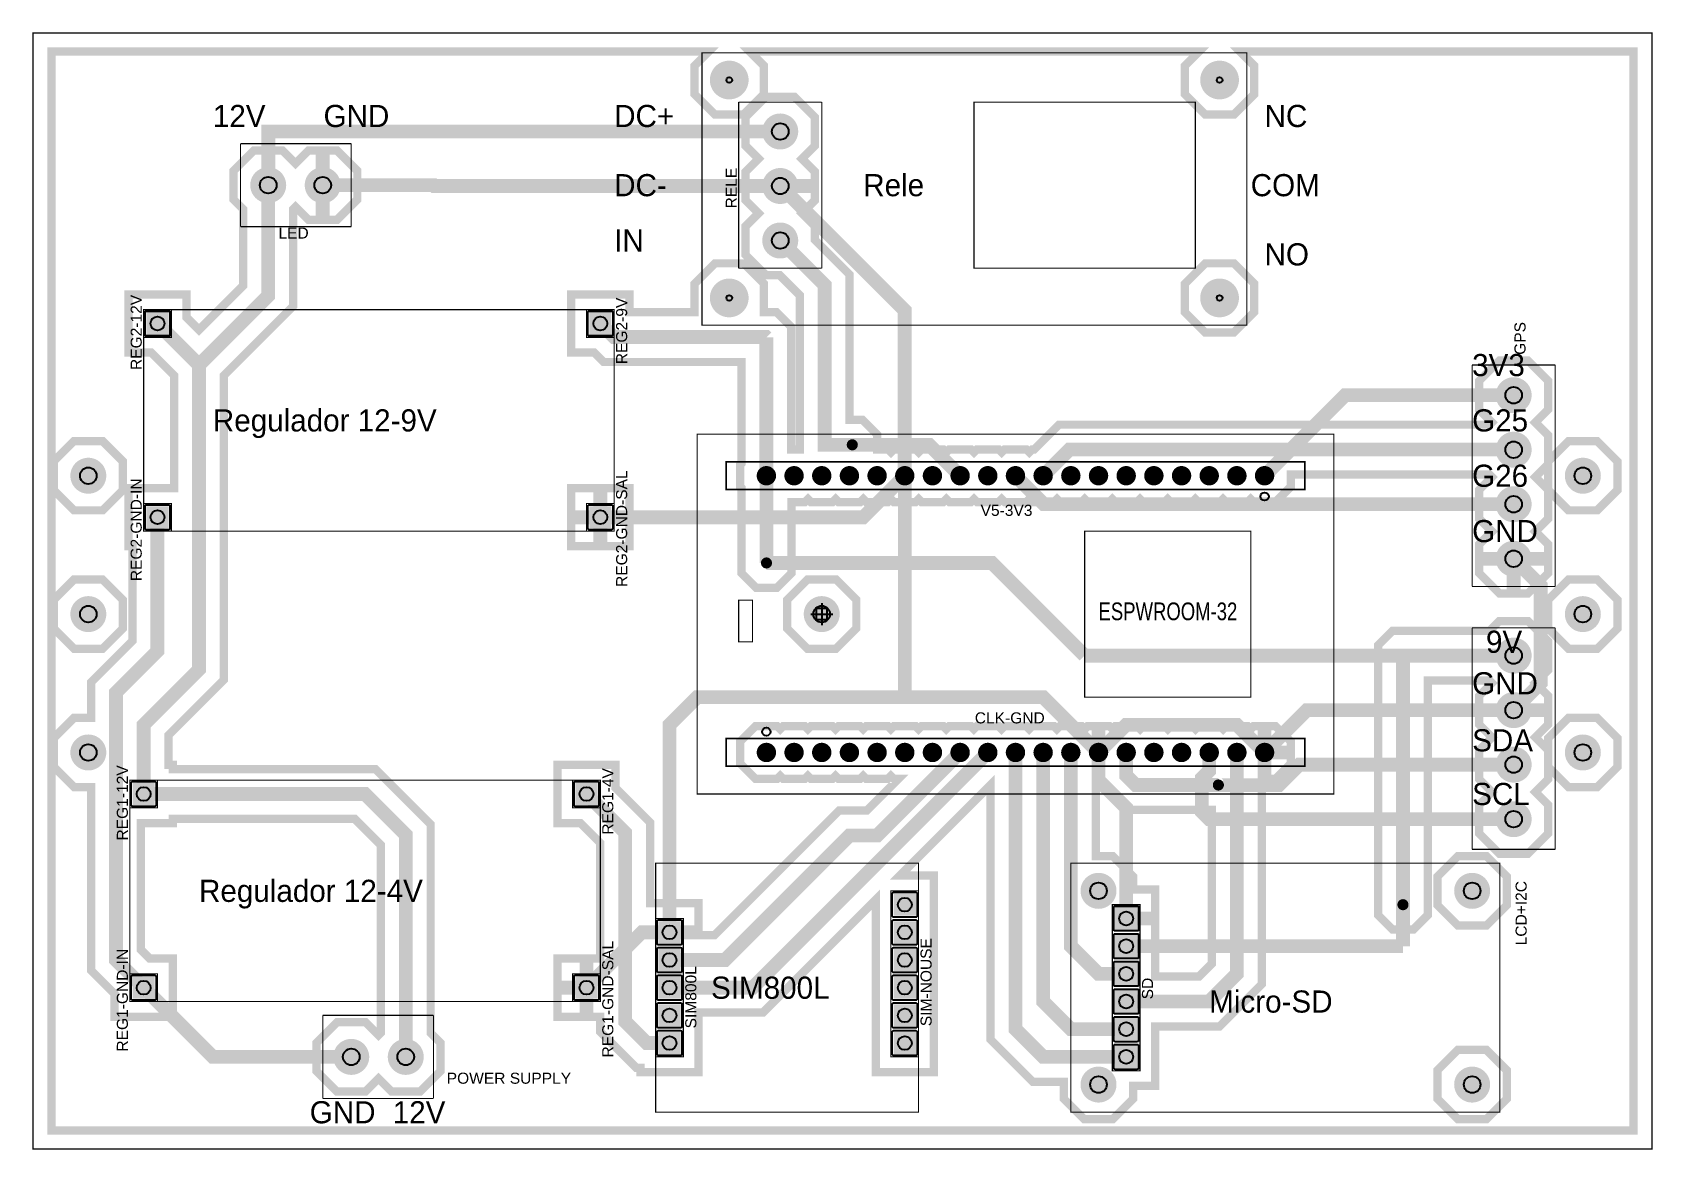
# Model space of a CAD drawing. Header units: inches. Extents: x -3.55 to 2.3, y -1.94 to 2.1.
import ezdxf

# ---------------------------------------------------------------- set-up
doc = ezdxf.new("R2010")
doc.units = ezdxf.units.IN
doc.header["$MEASUREMENT"] = 0
doc.layers.get('0').update_dxf_attribs({"linetype": 'CONTINUOUS'})
for name, color, linetype in [('1', 1, 'CONTINUOUS'), ('2', 2, 'CONTINUOUS'), ('3', 3, 'CONTINUOUS'), ('4', 4, 'CONTINUOUS'), ('5', 5, 'CONTINUOUS'), ('6', 6, 'CONTINUOUS'), ('7', 7, 'CONTINUOUS')]:
    doc.layers.add(name, color=color, linetype=linetype)

msp = doc.modelspace()

# ---------------------------------------------------------------- texts
at = {"layer": '2'}
for s, p in [('12V', (-2.9, 1.76)), ('12V', (-2.9, 1.76)), ('GND', (-2.5, 1.76)), ('GND', (-2.5, 1.76)), ('DC+', (-1.45, 1.76)), ('DC+', (-1.45, 1.76)), ('NC', (0.9, 1.76)), ('NC', (0.9, 1.76)), ('DC-', (-1.45, 1.51)), ('DC-', (-1.45, 1.51)), ('Rele', (-0.55, 1.51)), ('Rele', (-0.55, 1.51)), ('COM', (0.85, 1.51)), ('COM', (0.85, 1.51)), ('IN', (-1.45, 1.31)), ('IN', (-1.45, 1.31)), ('NO', (0.9, 1.26)), ('NO', (0.9, 1.26)), ('3V3', (1.65, 0.86)), ('3V3', (1.65, 0.86)), ('Regulador 12-9V', (-2.9, 0.66)), ('Regulador 12-9V', (-2.9, 0.66)), ('G25', (1.65, 0.66)), ('G25', (1.65, 0.66)), ('G26', (1.65, 0.46)), ('G26', (1.65, 0.46)), ('GND', (1.65, 0.26)), ('GND', (1.65, 0.26)), ('9V', (1.7, -0.14)), ('9V', (1.7, -0.14)), ('GND', (1.65, -0.29)), ('GND', (1.65, -0.29)), ('SDA', (1.65, -0.496)), ('SDA', (1.65, -0.496)), ('SCL', (1.65, -0.69)), ('SCL', (1.65, -0.69)), ('Regulador 12-4V', (-2.95, -1.04)), ('Regulador 12-4V', (-2.95, -1.04)), ('SIM800L', (-1.1, -1.39)), ('SIM800L', (-1.1, -1.39)), ('Micro-SD', (0.7, -1.44)), ('Micro-SD', (0.7, -1.44)), ('GND', (-2.55, -1.84)), ('GND', (-2.55, -1.84)), ('12V', (-2.25, -1.84)), ('12V', (-2.25, -1.84))]:
    msp.add_text(s, height=0.08, dxfattribs=at).set_placement(p)
at = {"layer": '2', "width": 1.05}
for s, p in [('RELE', (-1.007, 1.466)), ('RELE', (-1.007, 1.466)), ('REG2-12V', (-3.157, 0.882)), ('REG2-12V', (-3.157, 0.882)), ('REG2-9V', (-1.403, 0.903)), ('REG2-9V', (-1.403, 0.903)), ('GPS', (1.843, 0.937)), ('GPS', (1.843, 0.937)), ('REG2-GND-IN', (-3.157, 0.119)), ('REG2-GND-IN', (-3.157, 0.119)), ('REG2-GND-SAL', (-1.403, 0.098)), ('REG2-GND-SAL', (-1.403, 0.098)), ('REG1-12V', (-3.207, -0.818)), ('REG1-12V', (-3.207, -0.818)), ('REG1-4V', (-1.453, -0.797)), ('REG1-4V', (-1.453, -0.797)), ('LCD+I2C', (1.847, -1.197)), ('LCD+I2C', (1.847, -1.197)), ('REG1-GND-IN', (-3.207, -1.581)), ('REG1-GND-IN', (-3.207, -1.581)), ('REG1-GND-SAL', (-1.453, -1.602)), ('REG1-GND-SAL', (-1.453, -1.602)), ('SIM-NOUSE', (-0.303, -1.489)), ('SIM-NOUSE', (-0.303, -1.489)), ('SIM800L', (-1.153, -1.497)), ('SIM800L', (-1.153, -1.497)), ('SD', (0.497, -1.392)), ('SD', (0.497, -1.392))]:
    msp.add_text(s, height=0.04, rotation=90, dxfattribs=at).set_placement(p)
at = {"layer": '2'}
for s, height, width, p in [('LED', 0.04, 1.05, (-2.663, 1.357)), ('LED', 0.04, 1.05, (-2.663, 1.357)), ('V5-3V3', 0.04, 1.05, (-0.126, 0.355)), ('V5-3V3', 0.04, 1.05, (-0.126, 0.355)), ('ESPWROOM-32', 0.064, 0.78125, (0.3, -0.022)), ('ESPWROOM-32', 0.064, 0.78125, (0.3, -0.022)), ('CLK-GND', 0.04, 1.05, (-0.147, -0.395)), ('CLK-GND', 0.04, 1.05, (-0.147, -0.395)), ('POWER SUPPLY', 0.04, 1.05, (-2.055, -1.697)), ('POWER SUPPLY', 0.04, 1.05, (-2.055, -1.697))]:
    msp.add_text(s, height=height, dxfattribs=dict(at, width=width)).set_placement(p)

# ---------------------------------------------------------------- blocks, each defined once
blk = doc.blocks.new('EPAD')
at = {"const_width": 0.5}
blk.add_lwpolyline([(-0.25, 0, 1), (0.25, 0, 1)], format="xyb", close=True, dxfattribs=at)
blk = doc.blocks.new('RPAD')
blk.add_trace([(-0.5, -0.5), (-0.5, 0.5), (0.5, -0.5), (0.5, 0.5)])

# ---------------------------------------------------------------- linework, layer by layer
for centre, radius in [((-1.034252, 1.929921), 0.01), ((0.737402, 1.929921), 0.01), ((-0.85, 1.744), 0.03), ((-2.7, 1.55), 0.03), ((-2.503, 1.55), 0.03), ((-0.85, 1.547), 0.03), ((-0.85, 1.35), 0.03), ((-1.034252, 1.14252), 0.01), ((0.737402, 1.14252), 0.01), ((-3.1, 1.05), 0.025), ((-1.5, 1.05), 0.025), ((1.8, 0.791), 0.03), ((-0.589583, 0.611806), 0.01), ((1.8, 0.594), 0.03), ((-3.35, 0.5), 0.03), ((2.05, 0.5), 0.03), ((1.8, 0.397), 0.03), ((-3.1, 0.35), 0.025), ((-1.5, 0.35), 0.025), ((-0.899631, 0.184744), 0.01), ((1.8, 0.2), 0.03), ((-3.35, 0), 0.03), ((-0.7, 0), 0.03), ((2.05, 0), 0.03), ((1.8, -0.15), 0.03), ((1.8, -0.347), 0.03), ((-3.35, -0.5), 0.03), ((1.8, -0.544), 0.03), ((2.05, -0.5), 0.03), ((-3.15, -0.65), 0.025), ((-1.55, -0.65), 0.025), ((0.733085, -0.617514), 0.01), ((1.8, -0.741), 0.03), ((0.3, -1), 0.03), ((1.65, -1), 0.03), ((-0.4, -1.05), 0.025), ((1.4, -1.05), 0.01), ((0.4, -1.1), 0.025), ((-1.25, -1.15), 0.025), ((-0.4, -1.15), 0.025), ((-1.25, -1.25), 0.025), ((-0.4, -1.25), 0.025), ((0.4, -1.2), 0.025), ((0.4, -1.3), 0.025), ((-3.15, -1.35), 0.025), ((-1.55, -1.35), 0.025), ((-1.25, -1.35), 0.025), ((-0.4, -1.35), 0.025), ((0.4, -1.4), 0.025), ((-1.25, -1.45), 0.025), ((-0.4, -1.45), 0.025), ((0.4, -1.5), 0.025), ((-2.4, -1.6), 0.03), ((-2.203, -1.6), 0.03), ((-1.25, -1.55), 0.025), ((-0.4, -1.55), 0.025), ((0.4, -1.6), 0.025), ((0.3, -1.7), 0.03), ((1.65, -1.7), 0.03)]:
    msp.add_circle(centre, radius)
at = {"layer": '1'}
for points in [[(-3.145, 1.01), (-3.145, 1.09), (-3.144898, 1.091007), (-3.144607, 1.091946), (-3.144146, 1.092795), (-3.143535, 1.093535), (-3.142795, 1.094146), (-3.141946, 1.094607), (-3.141007, 1.094898), (-3.14, 1.095), (-3.06, 1.095), (-3.058993, 1.094898), (-3.058054, 1.094607), (-3.057205, 1.094146), (-3.056465, 1.093535), (-3.055854, 1.092795), (-3.055393, 1.091946), (-3.055102, 1.091007), (-3.055, 1.09), (-3.055, 1.01), (-3.055102, 1.008993), (-3.055393, 1.008054), (-3.055854, 1.007205), (-3.056465, 1.006465), (-3.057205, 1.005854), (-3.058054, 1.005393), (-3.058993, 1.005102), (-3.06, 1.005), (-3.14, 1.005), (-3.141007, 1.005102), (-3.141946, 1.005393), (-3.142795, 1.005854), (-3.143535, 1.006465), (-3.144146, 1.007205), (-3.144607, 1.008054), (-3.144898, 1.008993), (-3.145, 1.01)], [(-1.455, 1.09), (-1.455, 1.01), (-1.455102, 1.008993), (-1.455393, 1.008054), (-1.455854, 1.007205), (-1.456465, 1.006465), (-1.457205, 1.005854), (-1.458054, 1.005393), (-1.458992, 1.005102), (-1.46, 1.005), (-1.54, 1.005), (-1.541008, 1.005102), (-1.541946, 1.005393), (-1.542795, 1.005854), (-1.543535, 1.006465), (-1.544146, 1.007205), (-1.544607, 1.008054), (-1.544898, 1.008993), (-1.545, 1.01), (-1.545, 1.09), (-1.544898, 1.091007), (-1.544607, 1.091946), (-1.544146, 1.092795), (-1.543535, 1.093535), (-1.542795, 1.094146), (-1.541946, 1.094607), (-1.541008, 1.094898), (-1.54, 1.095), (-1.46, 1.095), (-1.458992, 1.094898), (-1.458054, 1.094607), (-1.457205, 1.094146), (-1.456465, 1.093535), (-1.455854, 1.092795), (-1.455393, 1.091946), (-1.455102, 1.091007), (-1.455, 1.09)], [(-3.145, 0.31), (-3.145, 0.39), (-3.144898, 0.391007), (-3.144607, 0.391946), (-3.144146, 0.392795), (-3.143535, 0.393535), (-3.142795, 0.394146), (-3.141946, 0.394607), (-3.141007, 0.394898), (-3.14, 0.395), (-3.06, 0.395), (-3.058993, 0.394898), (-3.058054, 0.394607), (-3.057205, 0.394146), (-3.056465, 0.393535), (-3.055854, 0.392795), (-3.055393, 0.391946), (-3.055102, 0.391007), (-3.055, 0.39), (-3.055, 0.31), (-3.055102, 0.308993), (-3.055393, 0.308054), (-3.055854, 0.307205), (-3.056465, 0.306465), (-3.057205, 0.305854), (-3.058054, 0.305393), (-3.058993, 0.305102), (-3.06, 0.305), (-3.14, 0.305), (-3.141007, 0.305102), (-3.141946, 0.305393), (-3.142795, 0.305854), (-3.143535, 0.306465), (-3.144146, 0.307205), (-3.144607, 0.308054), (-3.144898, 0.308993), (-3.145, 0.31)], [(-1.455, 0.39), (-1.455, 0.31), (-1.455102, 0.308993), (-1.455393, 0.308054), (-1.455854, 0.307205), (-1.456465, 0.306465), (-1.457205, 0.305854), (-1.458054, 0.305393), (-1.458992, 0.305102), (-1.46, 0.305), (-1.54, 0.305), (-1.541008, 0.305102), (-1.541946, 0.305393), (-1.542795, 0.305854), (-1.543535, 0.306465), (-1.544146, 0.307205), (-1.544607, 0.308054), (-1.544898, 0.308993), (-1.545, 0.31), (-1.545, 0.39), (-1.544898, 0.391007), (-1.544607, 0.391946), (-1.544146, 0.392795), (-1.543535, 0.393535), (-1.542795, 0.394146), (-1.541946, 0.394607), (-1.541008, 0.394898), (-1.54, 0.395), (-1.46, 0.395), (-1.458992, 0.394898), (-1.458054, 0.394607), (-1.457205, 0.394146), (-1.456465, 0.393535), (-1.455854, 0.392795), (-1.455393, 0.391946), (-1.455102, 0.391007), (-1.455, 0.39)], [(-3.195, -0.69), (-3.195, -0.61), (-3.194898, -0.608993), (-3.194607, -0.608054), (-3.194146, -0.607205), (-3.193535, -0.606465), (-3.192795, -0.605854), (-3.191946, -0.605393), (-3.191007, -0.605102), (-3.19, -0.605), (-3.11, -0.605), (-3.108993, -0.605102), (-3.108054, -0.605393), (-3.107205, -0.605854), (-3.106465, -0.606465), (-3.105854, -0.607205), (-3.105393, -0.608054), (-3.105102, -0.608993), (-3.105, -0.61), (-3.105, -0.69), (-3.105102, -0.691007), (-3.105393, -0.691946), (-3.105854, -0.692795), (-3.106465, -0.693535), (-3.107205, -0.694146), (-3.108054, -0.694607), (-3.108993, -0.694898), (-3.11, -0.695), (-3.19, -0.695), (-3.191007, -0.694898), (-3.191946, -0.694607), (-3.192795, -0.694146), (-3.193535, -0.693535), (-3.194146, -0.692795), (-3.194607, -0.691946), (-3.194898, -0.691007), (-3.195, -0.69)], [(-1.505, -0.61), (-1.505, -0.69), (-1.505102, -0.691007), (-1.505393, -0.691946), (-1.505854, -0.692795), (-1.506465, -0.693535), (-1.507205, -0.694146), (-1.508054, -0.694607), (-1.508993, -0.694898), (-1.51, -0.695), (-1.59, -0.695), (-1.591007, -0.694898), (-1.591946, -0.694607), (-1.592795, -0.694146), (-1.593535, -0.693535), (-1.594146, -0.692795), (-1.594607, -0.691946), (-1.594898, -0.691007), (-1.595, -0.69), (-1.595, -0.61), (-1.594898, -0.608993), (-1.594607, -0.608054), (-1.594146, -0.607205), (-1.593535, -0.606465), (-1.592795, -0.605854), (-1.591946, -0.605393), (-1.591007, -0.605102), (-1.59, -0.605), (-1.51, -0.605), (-1.508993, -0.605102), (-1.508054, -0.605393), (-1.507205, -0.605854), (-1.506465, -0.606465), (-1.505854, -0.607205), (-1.505393, -0.608054), (-1.505102, -0.608993), (-1.505, -0.61)], [(-0.355, -1.01), (-0.355, -1.09), (-0.355102, -1.091007), (-0.355393, -1.091946), (-0.355854, -1.092795), (-0.356465, -1.093535), (-0.357205, -1.094146), (-0.358054, -1.094607), (-0.358993, -1.094898), (-0.36, -1.095), (-0.44, -1.095), (-0.441007, -1.094898), (-0.441946, -1.094607), (-0.442795, -1.094146), (-0.443535, -1.093535), (-0.444146, -1.092795), (-0.444607, -1.091946), (-0.444898, -1.091007), (-0.445, -1.09), (-0.445, -1.01), (-0.444898, -1.008993), (-0.444607, -1.008054), (-0.444146, -1.007205), (-0.443535, -1.006465), (-0.442795, -1.005854), (-0.441946, -1.005393), (-0.441007, -1.005102), (-0.44, -1.005), (-0.36, -1.005), (-0.358993, -1.005102), (-0.358054, -1.005393), (-0.357205, -1.005854), (-0.356465, -1.006465), (-0.355854, -1.007205), (-0.355393, -1.008054), (-0.355102, -1.008993), (-0.355, -1.01)], [(-1.205, -1.11), (-1.205, -1.19), (-1.205102, -1.191007), (-1.205393, -1.191946), (-1.205854, -1.192795), (-1.206465, -1.193535), (-1.207205, -1.194146), (-1.208054, -1.194607), (-1.208992, -1.194898), (-1.21, -1.195), (-1.29, -1.195), (-1.291008, -1.194898), (-1.291946, -1.194607), (-1.292795, -1.194146), (-1.293535, -1.193535), (-1.294146, -1.192795), (-1.294607, -1.191946), (-1.294898, -1.191007), (-1.295, -1.19), (-1.295, -1.11), (-1.294898, -1.108993), (-1.294607, -1.108054), (-1.294146, -1.107205), (-1.293535, -1.106465), (-1.292795, -1.105854), (-1.291946, -1.105393), (-1.291008, -1.105102), (-1.29, -1.105), (-1.21, -1.105), (-1.208992, -1.105102), (-1.208054, -1.105393), (-1.207205, -1.105854), (-1.206465, -1.106465), (-1.205854, -1.107205), (-1.205393, -1.108054), (-1.205102, -1.108993), (-1.205, -1.11)], [(-0.355, -1.11), (-0.355, -1.19), (-0.355102, -1.191007), (-0.355393, -1.191946), (-0.355854, -1.192795), (-0.356465, -1.193535), (-0.357205, -1.194146), (-0.358054, -1.194607), (-0.358993, -1.194898), (-0.36, -1.195), (-0.44, -1.195), (-0.441007, -1.194898), (-0.441946, -1.194607), (-0.442795, -1.194146), (-0.443535, -1.193535), (-0.444146, -1.192795), (-0.444607, -1.191946), (-0.444898, -1.191007), (-0.445, -1.19), (-0.445, -1.11), (-0.444898, -1.108993), (-0.444607, -1.108054), (-0.444146, -1.107205), (-0.443535, -1.106465), (-0.442795, -1.105854), (-0.441946, -1.105393), (-0.441007, -1.105102), (-0.44, -1.105), (-0.36, -1.105), (-0.358993, -1.105102), (-0.358054, -1.105393), (-0.357205, -1.105854), (-0.356465, -1.106465), (-0.355854, -1.107205), (-0.355393, -1.108054), (-0.355102, -1.108993), (-0.355, -1.11)], [(0.445, -1.06), (0.445, -1.14), (0.444898, -1.141007), (0.444607, -1.141946), (0.444146, -1.142795), (0.443535, -1.143535), (0.442795, -1.144146), (0.441946, -1.144607), (0.441007, -1.144898), (0.44, -1.145), (0.36, -1.145), (0.358993, -1.144898), (0.358054, -1.144607), (0.357205, -1.144146), (0.356465, -1.143535), (0.355854, -1.142795), (0.355393, -1.141946), (0.355102, -1.141007), (0.355, -1.14), (0.355, -1.06), (0.355102, -1.058993), (0.355393, -1.058054), (0.355854, -1.057205), (0.356465, -1.056465), (0.357205, -1.055854), (0.358054, -1.055393), (0.358993, -1.055102), (0.36, -1.055), (0.44, -1.055), (0.441007, -1.055102), (0.441946, -1.055393), (0.442795, -1.055854), (0.443535, -1.056465), (0.444146, -1.057205), (0.444607, -1.058054), (0.444898, -1.058993), (0.445, -1.06)], [(0.445, -1.16), (0.445, -1.24), (0.444898, -1.241007), (0.444607, -1.241946), (0.444146, -1.242795), (0.443535, -1.243535), (0.442795, -1.244146), (0.441946, -1.244607), (0.441007, -1.244898), (0.44, -1.245), (0.36, -1.245), (0.358993, -1.244898), (0.358054, -1.244607), (0.357205, -1.244146), (0.356465, -1.243535), (0.355854, -1.242795), (0.355393, -1.241946), (0.355102, -1.241007), (0.355, -1.24), (0.355, -1.16), (0.355102, -1.158993), (0.355393, -1.158054), (0.355854, -1.157205), (0.356465, -1.156465), (0.357205, -1.155854), (0.358054, -1.155393), (0.358993, -1.155102), (0.36, -1.155), (0.44, -1.155), (0.441007, -1.155102), (0.441946, -1.155393), (0.442795, -1.155854), (0.443535, -1.156465), (0.444146, -1.157205), (0.444607, -1.158054), (0.444898, -1.158993), (0.445, -1.16)], [(-1.205, -1.21), (-1.205, -1.29), (-1.205102, -1.291008), (-1.205393, -1.291946), (-1.205854, -1.292795), (-1.206465, -1.293535), (-1.207205, -1.294146), (-1.208054, -1.294607), (-1.208992, -1.294898), (-1.21, -1.295), (-1.29, -1.295), (-1.291008, -1.294898), (-1.291946, -1.294607), (-1.292795, -1.294146), (-1.293535, -1.293535), (-1.294146, -1.292795), (-1.294607, -1.291946), (-1.294898, -1.291008), (-1.295, -1.29), (-1.295, -1.21), (-1.294898, -1.208992), (-1.294607, -1.208054), (-1.294146, -1.207205), (-1.293535, -1.206465), (-1.292795, -1.205854), (-1.291946, -1.205393), (-1.291008, -1.205102), (-1.29, -1.205), (-1.21, -1.205), (-1.208992, -1.205102), (-1.208054, -1.205393), (-1.207205, -1.205854), (-1.206465, -1.206465), (-1.205854, -1.207205), (-1.205393, -1.208054), (-1.205102, -1.208992), (-1.205, -1.21)], [(-0.355, -1.21), (-0.355, -1.29), (-0.355102, -1.291008), (-0.355393, -1.291946), (-0.355854, -1.292795), (-0.356465, -1.293535), (-0.357205, -1.294146), (-0.358054, -1.294607), (-0.358993, -1.294898), (-0.36, -1.295), (-0.44, -1.295), (-0.441007, -1.294898), (-0.441946, -1.294607), (-0.442795, -1.294146), (-0.443535, -1.293535), (-0.444146, -1.292795), (-0.444607, -1.291946), (-0.444898, -1.291008), (-0.445, -1.29), (-0.445, -1.21), (-0.444898, -1.208992), (-0.444607, -1.208054), (-0.444146, -1.207205), (-0.443535, -1.206465), (-0.442795, -1.205854), (-0.441946, -1.205393), (-0.441007, -1.205102), (-0.44, -1.205), (-0.36, -1.205), (-0.358993, -1.205102), (-0.358054, -1.205393), (-0.357205, -1.205854), (-0.356465, -1.206465), (-0.355854, -1.207205), (-0.355393, -1.208054), (-0.355102, -1.208992), (-0.355, -1.21)], [(0.445, -1.26), (0.445, -1.34), (0.444898, -1.341007), (0.444607, -1.341946), (0.444146, -1.342795), (0.443535, -1.343535), (0.442795, -1.344146), (0.441946, -1.344607), (0.441007, -1.344898), (0.44, -1.345), (0.36, -1.345), (0.358993, -1.344898), (0.358054, -1.344607), (0.357205, -1.344146), (0.356465, -1.343535), (0.355854, -1.342795), (0.355393, -1.341946), (0.355102, -1.341007), (0.355, -1.34), (0.355, -1.26), (0.355102, -1.258993), (0.355393, -1.258054), (0.355854, -1.257205), (0.356465, -1.256465), (0.357205, -1.255854), (0.358054, -1.255393), (0.358993, -1.255102), (0.36, -1.255), (0.44, -1.255), (0.441007, -1.255102), (0.441946, -1.255393), (0.442795, -1.255854), (0.443535, -1.256465), (0.444146, -1.257205), (0.444607, -1.258054), (0.444898, -1.258993), (0.445, -1.26)], [(-3.195, -1.39), (-3.195, -1.31), (-3.194898, -1.308993), (-3.194607, -1.308054), (-3.194146, -1.307205), (-3.193535, -1.306465), (-3.192795, -1.305854), (-3.191946, -1.305393), (-3.191007, -1.305102), (-3.19, -1.305), (-3.11, -1.305), (-3.108993, -1.305102), (-3.108054, -1.305393), (-3.107205, -1.305854), (-3.106465, -1.306465), (-3.105854, -1.307205), (-3.105393, -1.308054), (-3.105102, -1.308993), (-3.105, -1.31), (-3.105, -1.39), (-3.105102, -1.391007), (-3.105393, -1.391946), (-3.105854, -1.392795), (-3.106465, -1.393535), (-3.107205, -1.394146), (-3.108054, -1.394607), (-3.108993, -1.394898), (-3.11, -1.395), (-3.19, -1.395), (-3.191007, -1.394898), (-3.191946, -1.394607), (-3.192795, -1.394146), (-3.193535, -1.393535), (-3.194146, -1.392795), (-3.194607, -1.391946), (-3.194898, -1.391007), (-3.195, -1.39)], [(-1.505, -1.31), (-1.505, -1.39), (-1.505102, -1.391007), (-1.505393, -1.391946), (-1.505854, -1.392795), (-1.506465, -1.393535), (-1.507205, -1.394146), (-1.508054, -1.394607), (-1.508993, -1.394898), (-1.51, -1.395), (-1.59, -1.395), (-1.591007, -1.394898), (-1.591946, -1.394607), (-1.592795, -1.394146), (-1.593535, -1.393535), (-1.594146, -1.392795), (-1.594607, -1.391946), (-1.594898, -1.391007), (-1.595, -1.39), (-1.595, -1.31), (-1.594898, -1.308993), (-1.594607, -1.308054), (-1.594146, -1.307205), (-1.593535, -1.306465), (-1.592795, -1.305854), (-1.591946, -1.305393), (-1.591007, -1.305102), (-1.59, -1.305), (-1.51, -1.305), (-1.508993, -1.305102), (-1.508054, -1.305393), (-1.507205, -1.305854), (-1.506465, -1.306465), (-1.505854, -1.307205), (-1.505393, -1.308054), (-1.505102, -1.308993), (-1.505, -1.31)], [(-1.205, -1.31), (-1.205, -1.39), (-1.205102, -1.391007), (-1.205393, -1.391946), (-1.205854, -1.392795), (-1.206465, -1.393535), (-1.207205, -1.394146), (-1.208054, -1.394607), (-1.208992, -1.394898), (-1.21, -1.395), (-1.29, -1.395), (-1.291008, -1.394898), (-1.291946, -1.394607), (-1.292795, -1.394146), (-1.293535, -1.393535), (-1.294146, -1.392795), (-1.294607, -1.391946), (-1.294898, -1.391007), (-1.295, -1.39), (-1.295, -1.31), (-1.294898, -1.308993), (-1.294607, -1.308054), (-1.294146, -1.307205), (-1.293535, -1.306465), (-1.292795, -1.305854), (-1.291946, -1.305393), (-1.291008, -1.305102), (-1.29, -1.305), (-1.21, -1.305), (-1.208992, -1.305102), (-1.208054, -1.305393), (-1.207205, -1.305854), (-1.206465, -1.306465), (-1.205854, -1.307205), (-1.205393, -1.308054), (-1.205102, -1.308993), (-1.205, -1.31)], [(-0.355, -1.31), (-0.355, -1.39), (-0.355102, -1.391007), (-0.355393, -1.391946), (-0.355854, -1.392795), (-0.356465, -1.393535), (-0.357205, -1.394146), (-0.358054, -1.394607), (-0.358993, -1.394898), (-0.36, -1.395), (-0.44, -1.395), (-0.441007, -1.394898), (-0.441946, -1.394607), (-0.442795, -1.394146), (-0.443535, -1.393535), (-0.444146, -1.392795), (-0.444607, -1.391946), (-0.444898, -1.391007), (-0.445, -1.39), (-0.445, -1.31), (-0.444898, -1.308993), (-0.444607, -1.308054), (-0.444146, -1.307205), (-0.443535, -1.306465), (-0.442795, -1.305854), (-0.441946, -1.305393), (-0.441007, -1.305102), (-0.44, -1.305), (-0.36, -1.305), (-0.358993, -1.305102), (-0.358054, -1.305393), (-0.357205, -1.305854), (-0.356465, -1.306465), (-0.355854, -1.307205), (-0.355393, -1.308054), (-0.355102, -1.308993), (-0.355, -1.31)], [(0.445, -1.36), (0.445, -1.44), (0.444898, -1.441007), (0.444607, -1.441946), (0.444146, -1.442795), (0.443535, -1.443535), (0.442795, -1.444146), (0.441946, -1.444607), (0.441007, -1.444898), (0.44, -1.445), (0.36, -1.445), (0.358993, -1.444898), (0.358054, -1.444607), (0.357205, -1.444146), (0.356465, -1.443535), (0.355854, -1.442795), (0.355393, -1.441946), (0.355102, -1.441007), (0.355, -1.44), (0.355, -1.36), (0.355102, -1.358993), (0.355393, -1.358054), (0.355854, -1.357205), (0.356465, -1.356465), (0.357205, -1.355854), (0.358054, -1.355393), (0.358993, -1.355102), (0.36, -1.355), (0.44, -1.355), (0.441007, -1.355102), (0.441946, -1.355393), (0.442795, -1.355854), (0.443535, -1.356465), (0.444146, -1.357205), (0.444607, -1.358054), (0.444898, -1.358993), (0.445, -1.36)], [(-1.205, -1.41), (-1.205, -1.49), (-1.205102, -1.491007), (-1.205393, -1.491946), (-1.205854, -1.492795), (-1.206465, -1.493535), (-1.207205, -1.494146), (-1.208054, -1.494607), (-1.208992, -1.494898), (-1.21, -1.495), (-1.29, -1.495), (-1.291008, -1.494898), (-1.291946, -1.494607), (-1.292795, -1.494146), (-1.293535, -1.493535), (-1.294146, -1.492795), (-1.294607, -1.491946), (-1.294898, -1.491007), (-1.295, -1.49), (-1.295, -1.41), (-1.294898, -1.408993), (-1.294607, -1.408054), (-1.294146, -1.407205), (-1.293535, -1.406465), (-1.292795, -1.405854), (-1.291946, -1.405393), (-1.291008, -1.405102), (-1.29, -1.405), (-1.21, -1.405), (-1.208992, -1.405102), (-1.208054, -1.405393), (-1.207205, -1.405854), (-1.206465, -1.406465), (-1.205854, -1.407205), (-1.205393, -1.408054), (-1.205102, -1.408993), (-1.205, -1.41)], [(-0.355, -1.41), (-0.355, -1.49), (-0.355102, -1.491007), (-0.355393, -1.491946), (-0.355854, -1.492795), (-0.356465, -1.493535), (-0.357205, -1.494146), (-0.358054, -1.494607), (-0.358993, -1.494898), (-0.36, -1.495), (-0.44, -1.495), (-0.441007, -1.494898), (-0.441946, -1.494607), (-0.442795, -1.494146), (-0.443535, -1.493535), (-0.444146, -1.492795), (-0.444607, -1.491946), (-0.444898, -1.491007), (-0.445, -1.49), (-0.445, -1.41), (-0.444898, -1.408993), (-0.444607, -1.408054), (-0.444146, -1.407205), (-0.443535, -1.406465), (-0.442795, -1.405854), (-0.441946, -1.405393), (-0.441007, -1.405102), (-0.44, -1.405), (-0.36, -1.405), (-0.358993, -1.405102), (-0.358054, -1.405393), (-0.357205, -1.405854), (-0.356465, -1.406465), (-0.355854, -1.407205), (-0.355393, -1.408054), (-0.355102, -1.408993), (-0.355, -1.41)], [(0.445, -1.46), (0.445, -1.54), (0.444898, -1.541008), (0.444607, -1.541946), (0.444146, -1.542795), (0.443535, -1.543535), (0.442795, -1.544146), (0.441946, -1.544607), (0.441007, -1.544898), (0.44, -1.545), (0.36, -1.545), (0.358993, -1.544898), (0.358054, -1.544607), (0.357205, -1.544146), (0.356465, -1.543535), (0.355854, -1.542795), (0.355393, -1.541946), (0.355102, -1.541008), (0.355, -1.54), (0.355, -1.46), (0.355102, -1.458992), (0.355393, -1.458054), (0.355854, -1.457205), (0.356465, -1.456465), (0.357205, -1.455854), (0.358054, -1.455393), (0.358993, -1.455102), (0.36, -1.455), (0.44, -1.455), (0.441007, -1.455102), (0.441946, -1.455393), (0.442795, -1.455854), (0.443535, -1.456465), (0.444146, -1.457205), (0.444607, -1.458054), (0.444898, -1.458992), (0.445, -1.46)], [(-1.205, -1.51), (-1.205, -1.59), (-1.205102, -1.591007), (-1.205393, -1.591946), (-1.205854, -1.592795), (-1.206465, -1.593535), (-1.207205, -1.594146), (-1.208054, -1.594607), (-1.208992, -1.594898), (-1.21, -1.595), (-1.29, -1.595), (-1.291008, -1.594898), (-1.291946, -1.594607), (-1.292795, -1.594146), (-1.293535, -1.593535), (-1.294146, -1.592795), (-1.294607, -1.591946), (-1.294898, -1.591007), (-1.295, -1.59), (-1.295, -1.51), (-1.294898, -1.508993), (-1.294607, -1.508054), (-1.294146, -1.507205), (-1.293535, -1.506465), (-1.292795, -1.505854), (-1.291946, -1.505393), (-1.291008, -1.505102), (-1.29, -1.505), (-1.21, -1.505), (-1.208992, -1.505102), (-1.208054, -1.505393), (-1.207205, -1.505854), (-1.206465, -1.506465), (-1.205854, -1.507205), (-1.205393, -1.508054), (-1.205102, -1.508993), (-1.205, -1.51)], [(-0.355, -1.51), (-0.355, -1.59), (-0.355102, -1.591007), (-0.355393, -1.591946), (-0.355854, -1.592795), (-0.356465, -1.593535), (-0.357205, -1.594146), (-0.358054, -1.594607), (-0.358993, -1.594898), (-0.36, -1.595), (-0.44, -1.595), (-0.441007, -1.594898), (-0.441946, -1.594607), (-0.442795, -1.594146), (-0.443535, -1.593535), (-0.444146, -1.592795), (-0.444607, -1.591946), (-0.444898, -1.591007), (-0.445, -1.59), (-0.445, -1.51), (-0.444898, -1.508993), (-0.444607, -1.508054), (-0.444146, -1.507205), (-0.443535, -1.506465), (-0.442795, -1.505854), (-0.441946, -1.505393), (-0.441007, -1.505102), (-0.44, -1.505), (-0.36, -1.505), (-0.358993, -1.505102), (-0.358054, -1.505393), (-0.357205, -1.505854), (-0.356465, -1.506465), (-0.355854, -1.507205), (-0.355393, -1.508054), (-0.355102, -1.508993), (-0.355, -1.51)], [(0.445, -1.56), (0.445, -1.64), (0.444898, -1.641007), (0.444607, -1.641946), (0.444146, -1.642795), (0.443535, -1.643535), (0.442795, -1.644146), (0.441946, -1.644607), (0.441007, -1.644898), (0.44, -1.645), (0.36, -1.645), (0.358993, -1.644898), (0.358054, -1.644607), (0.357205, -1.644146), (0.356465, -1.643535), (0.355854, -1.642795), (0.355393, -1.641946), (0.355102, -1.641007), (0.355, -1.64), (0.355, -1.56), (0.355102, -1.558993), (0.355393, -1.558054), (0.355854, -1.557205), (0.356465, -1.556465), (0.357205, -1.555854), (0.358054, -1.555393), (0.358993, -1.555102), (0.36, -1.555), (0.44, -1.555), (0.441007, -1.555102), (0.441946, -1.555393), (0.442795, -1.555854), (0.443535, -1.556465), (0.444146, -1.557205), (0.444607, -1.558054), (0.444898, -1.558993), (0.445, -1.56)]]:
    msp.add_lwpolyline(points, close=True, dxfattribs=at)
at = {"layer": '2'}
for centre in [(0.9, 0.425), (0.9, 0.425), (-0.9, -0.425), (-0.9, -0.425)]:
    msp.add_circle(centre, 0.015, dxfattribs=at)
at = {"layer": '3'}
for points, const_width in [([(-1.132677, 1.044094), (0.835827, 1.044094), (0.835827, 2.028347), (-1.132677, 2.028347), (-1.132677, 1.044094)], 0.004), ([(-1.132677, 1.044094), (0.835827, 1.044094), (0.835827, 2.028347), (-1.132677, 2.028347), (-1.132677, 1.044094)], 0.004), ([(-1, 1.85), (-0.7, 1.85)], 0.004), ([(-1, 1.25), (-1, 1.85)], 0.004), ([(-1, 1.85), (-0.7, 1.85)], 0.004), ([(-1, 1.25), (-1, 1.85)], 0.004), ([(-0.7, 1.25), (-0.7, 1.85)], 0.004), ([(-0.7, 1.25), (-0.7, 1.85)], 0.004), ([(-0.15, 1.25), (0.65, 1.25), (0.65, 1.85), (-0.15, 1.85), (-0.15, 1.25)], 0.004), ([(-0.15, 1.25), (0.65, 1.25), (0.65, 1.85), (-0.15, 1.85), (-0.15, 1.25)], 0.004), ([(-2.8, 1.4), (-2.8, 1.7)], 0.004), ([(-2.8, 1.7), (-2.4, 1.7)], 0.004), ([(-2.8, 1.4), (-2.8, 1.7)], 0.004), ([(-2.8, 1.7), (-2.4, 1.7)], 0.004), ([(-2.4, 1.7), (-2.4, 1.4)], 0.004), ([(-2.4, 1.7), (-2.4, 1.4)], 0.004), ([(-2.8, 1.4), (-2.4, 1.4)], 0.004), ([(-2.8, 1.4), (-2.4, 1.4)], 0.004), ([(-0.7, 1.25), (-1, 1.25)], 0.004), ([(-0.7, 1.25), (-1, 1.25)], 0.004), ([(-3.15, 0.3), (-1.45, 0.3), (-1.45, 1.1), (-3.15, 1.1), (-3.15, 0.3)], 0.004), ([(-3.15, 1), (-3.05, 1), (-3.05, 1.1), (-3.15, 1.1), (-3.15, 1)], 0.004), ([(-3.15, 0.3), (-1.45, 0.3), (-1.45, 1.1), (-3.15, 1.1), (-3.15, 0.3)], 0.004), ([(-3.15, 1), (-3.05, 1), (-3.05, 1.1), (-3.15, 1.1), (-3.15, 1)], 0.004), ([(-1.55, 1), (-1.45, 1), (-1.45, 1.1), (-1.55, 1.1), (-1.55, 1)], 0.004), ([(-1.55, 1), (-1.45, 1), (-1.45, 1.1), (-1.55, 1.1), (-1.55, 1)], 0.004), ([(1.65, 0.9), (1.95, 0.9)], 0.004), ([(1.65, 0.1), (1.65, 0.9)], 0.004), ([(1.65, 0.9), (1.95, 0.9)], 0.004), ([(1.65, 0.1), (1.65, 0.9)], 0.004), ([(1.95, 0.1), (1.95, 0.9)], 0.004), ([(1.95, 0.1), (1.95, 0.9)], 0.004), ([(-1.15, -0.65), (1.15, -0.65), (1.15, 0.65), (-1.15, 0.65), (-1.15, -0.65)], 0.004), ([(-1.15, -0.65), (1.15, -0.65), (1.15, 0.65), (-1.15, 0.65), (-1.15, -0.65)], 0.004), ([(1.045, 0.55), (-1.045, 0.55), (-1.045, 0.45), (1.045, 0.45), (1.045, 0.55)], 0.006), ([(1.045, 0.55), (-1.045, 0.55), (-1.045, 0.45), (1.045, 0.45), (1.045, 0.55)], 0.006), ([(-3.15, 0.3), (-3.05, 0.3), (-3.05, 0.4), (-3.15, 0.4), (-3.15, 0.3)], 0.004), ([(-3.15, 0.3), (-3.05, 0.3), (-3.05, 0.4), (-3.15, 0.4), (-3.15, 0.3)], 0.004), ([(-1.55, 0.3), (-1.45, 0.3), (-1.45, 0.4), (-1.55, 0.4), (-1.55, 0.3)], 0.004), ([(-1.55, 0.3), (-1.45, 0.3), (-1.45, 0.4), (-1.55, 0.4), (-1.55, 0.3)], 0.004), ([(0.25, -0.3), (0.85, -0.3), (0.85, 0.3), (0.25, 0.3), (0.25, -0.3)], 0.004), ([(0.25, -0.3), (0.85, -0.3), (0.85, 0.3), (0.25, 0.3), (0.25, -0.3)], 0.004), ([(1.95, 0.1), (1.65, 0.1)], 0.004), ([(1.95, 0.1), (1.65, 0.1)], 0.004), ([(-1, -0.1), (-0.95, -0.1), (-0.95, 0.05), (-1, 0.05), (-1, -0.1)], 0.004), ([(-1, -0.1), (-0.95, -0.1), (-0.95, 0.05), (-1, 0.05), (-1, -0.1)], 0.004), ([(1.65, -0.05), (1.95, -0.05)], 0.004), ([(1.65, -0.05), (1.65, -0.85)], 0.004), ([(1.65, -0.05), (1.95, -0.05)], 0.004), ([(1.65, -0.05), (1.65, -0.85)], 0.004), ([(1.95, -0.05), (1.95, -0.85)], 0.004), ([(1.95, -0.05), (1.95, -0.85)], 0.004), ([(-1.045, -0.55), (1.045, -0.55), (1.045, -0.45), (-1.045, -0.45), (-1.045, -0.55)], 0.006), ([(-1.045, -0.55), (1.045, -0.55), (1.045, -0.45), (-1.045, -0.45), (-1.045, -0.55)], 0.006), ([(-3.2, -1.4), (-1.5, -1.4), (-1.5, -0.6), (-3.2, -0.6), (-3.2, -1.4)], 0.004), ([(-3.2, -0.7), (-3.1, -0.7), (-3.1, -0.6), (-3.2, -0.6), (-3.2, -0.7)], 0.004), ([(-3.2, -1.4), (-1.5, -1.4), (-1.5, -0.6), (-3.2, -0.6), (-3.2, -1.4)], 0.004), ([(-3.2, -0.7), (-3.1, -0.7), (-3.1, -0.6), (-3.2, -0.6), (-3.2, -0.7)], 0.004), ([(-1.6, -0.7), (-1.5, -0.7), (-1.5, -0.6), (-1.6, -0.6), (-1.6, -0.7)], 0.004), ([(-1.6, -0.7), (-1.5, -0.7), (-1.5, -0.6), (-1.6, -0.6), (-1.6, -0.7)], 0.004), ([(1.95, -0.85), (1.65, -0.85)], 0.004), ([(1.95, -0.85), (1.65, -0.85)], 0.004), ([(-1.3, -1.8), (-0.35, -1.8), (-0.35, -0.9), (-1.3, -0.9), (-1.3, -1.8)], 0.004), ([(-1.3, -1.8), (-0.35, -1.8), (-0.35, -0.9), (-1.3, -0.9), (-1.3, -1.8)], 0.004), ([(0.2, -1.8), (1.75, -1.8), (1.75, -0.9), (0.2, -0.9), (0.2, -1.8)], 0.004), ([(0.2, -1.8), (1.75, -1.8), (1.75, -0.9), (0.2, -0.9), (0.2, -1.8)], 0.004), ([(-0.45, -1.6), (-0.35, -1.6), (-0.35, -1), (-0.45, -1), (-0.45, -1.6)], 0.004), ([(-0.45, -1.6), (-0.35, -1.6), (-0.35, -1), (-0.45, -1), (-0.45, -1.6)], 0.004), ([(0.35, -1.65), (0.45, -1.65), (0.45, -1.05), (0.35, -1.05), (0.35, -1.65)], 0.004), ([(0.35, -1.65), (0.45, -1.65), (0.45, -1.05), (0.35, -1.05), (0.35, -1.65)], 0.004), ([(-1.3, -1.6), (-1.2, -1.6), (-1.2, -1.1), (-1.3, -1.1), (-1.3, -1.6)], 0.004), ([(-1.3, -1.6), (-1.2, -1.6), (-1.2, -1.1), (-1.3, -1.1), (-1.3, -1.6)], 0.004), ([(-3.2, -1.4), (-3.1, -1.4), (-3.1, -1.3), (-3.2, -1.3), (-3.2, -1.4)], 0.004), ([(-3.2, -1.4), (-3.1, -1.4), (-3.1, -1.3), (-3.2, -1.3), (-3.2, -1.4)], 0.004), ([(-1.6, -1.4), (-1.5, -1.4), (-1.5, -1.3), (-1.6, -1.3), (-1.6, -1.4)], 0.004), ([(-1.6, -1.4), (-1.5, -1.4), (-1.5, -1.3), (-1.6, -1.3), (-1.6, -1.4)], 0.004), ([(-2.503, -1.75), (-2.503, -1.45)], 0.004), ([(-2.103, -1.45), (-2.503, -1.45)], 0.004), ([(-2.503, -1.75), (-2.503, -1.45)], 0.004), ([(-2.103, -1.45), (-2.503, -1.45)], 0.004), ([(-2.103, -1.45), (-2.103, -1.75)], 0.004), ([(-2.103, -1.45), (-2.103, -1.75)], 0.004), ([(-2.103, -1.75), (-2.503, -1.75)], 0.004), ([(-2.103, -1.75), (-2.503, -1.75)], 0.004)]:
    msp.add_lwpolyline(points, dxfattribs=dict(at, const_width=const_width))
for points in [[(-0.74, 0), (-0.66, 0)], [(-0.74, 0), (-0.66, 0)], [(-0.72, -0.02), (-0.68, -0.02), (-0.68, 0.02), (-0.72, 0.02), (-0.72, -0.02)], [(-0.72, -0.02), (-0.68, -0.02), (-0.68, 0.02), (-0.72, 0.02), (-0.72, -0.02)], [(-0.7, 0.04), (-0.7, -0.04)], [(-0.7, 0.04), (-0.7, -0.04)]]:
    msp.add_lwpolyline(points, dxfattribs=at)
at = {"layer": '4', "const_width": 0.004}
msp.add_lwpolyline([(-3.55, -1.933), (2.3, -1.933), (2.3, 2.1), (-3.55, 2.1), (-3.55, -1.933)], dxfattribs=at)
msp.add_lwpolyline([(-3.55, -1.933), (2.3, -1.933), (2.3, 2.1), (-3.55, 2.1), (-3.55, -1.933)], dxfattribs=at)
at = {"layer": '5', "const_width": 0.05}
for points in [[(-0.85, 1.744), (-2.69948, 1.744), (-2.69948, 1.55052), (-2.7, 1.55)], [(-0.85, 1.547), (-2.1, 1.547), (-2.103, 1.55), (-2.503, 1.55)], [(0.9, 0.5), (1.191, 0.791), (1.8, 0.791)], [(-0.589583, 0.611806), (-0.311806, 0.611806), (-0.2, 0.5)], [(-0.4, 0.5), (-0.55, 0.35), (-1.5, 0.35)], [(0, 0.5), (0.103, 0.397), (1.8, 0.397)], [(-0.899631, 0.184744), (-0.084744, 0.184744), (0.25, -0.15)], [(0.25, -0.15), (1.8, -0.15)], [(0.9, -0.5), (1.053, -0.347), (1.8, -0.347)], [(0.7, -0.5), (0.7, -0.565802), (0.673124, -0.592678), (0.673124, -0.714648), (0.699476, -0.741), (1.8, -0.741)], [(1.8, -0.544), (1.025299, -0.544), (0.951462, -0.617837), (0.733408, -0.617837), (0.733085, -0.617514)], [(1.4, -1.05), (1.4, -1.2)], [(-1.25, -1.15), (-1.35, -1.15), (-1.55, -1.35)], [(0.4, -1.2), (1.4, -1.2)], [(-3.15, -1.35), (-2.9, -1.6), (-2.4, -1.6)]]:
    msp.add_lwpolyline(points, dxfattribs=at)
at = {"layer": '6'}
for points, const_width in [([(2.233, -1.866), (-3.483, -1.866), (-3.483, 2.033), (-1.107949, 2.033), (-1.159252, 1.981698), (-1.159252, 1.878145), (-1.086028, 1.804922), (-0.982476, 1.804922), (-0.909252, 1.878145), (-0.909252, 1.981698), (-0.960555, 2.033), (0.663704, 2.033), (0.612402, 1.981698), (0.612402, 1.878145), (0.685625, 1.804922), (0.789178, 1.804922), (0.862401, 1.878145), (0.862401, 1.981698), (0.811099, 2.033), (2.233, 2.033), (2.233, -1.866)], 0.03), ([(-0.725, 1.795776), (-0.725, 1.692224), (-0.771724, 1.6455), (-0.725, 1.598776), (-0.725, 1.495224), (-0.771724, 1.4485), (-0.725, 1.401776), (-0.725, 1.352278), (-0.599583, 1.226861), (-0.599583, 0.701806), (-0.552304, 0.701806), (-0.499583, 0.649085), (-0.499583, 0.595), (-0.46065, 0.595), (-0.45, 0.584349), (-0.43935, 0.595), (-0.36065, 0.595), (-0.35, 0.584349), (-0.33935, 0.595), (-0.26065, 0.595), (-0.25, 0.584349), (-0.23935, 0.595), (-0.16065, 0.595), (-0.15, 0.58435), (-0.13935, 0.595), (-0.06065, 0.595), (-0.05, 0.58435), (-0.03935, 0.595), (0.03935, 0.595), (0.05, 0.58435), (0.06065, 0.595), (0.067722, 0.595), (0.157314, 0.684592), (1.713816, 0.684592), (1.721724, 0.6925), (1.675, 0.739224), (1.675, 0.842776), (1.748224, 0.916), (1.851776, 0.916), (1.925, 0.842776), (1.925, 0.739224), (1.878276, 0.6925), (1.925, 0.645776), (1.925, 0.542224), (1.878276, 0.4955), (1.925, 0.448776), (1.925, 0.345224), (1.878276, 0.2985), (1.925, 0.251776), (1.925, 0.148224), (1.851776, 0.075), (1.748224, 0.075), (1.675, 0.148224), (1.675, 0.251776), (1.721724, 0.2985), (1.675, 0.345224), (1.675, 0.448776), (1.721724, 0.4955), (1.712631, 0.504593), (0.995, 0.504593), (0.995, 0.46065), (0.93935, 0.405), (0.86065, 0.405), (0.85, 0.41565), (0.83935, 0.405), (0.76065, 0.405), (0.75, 0.41565), (0.73935, 0.405), (0.66065, 0.405), (0.65, 0.41565), (0.63935, 0.405), (0.56065, 0.405), (0.55, 0.41565), (0.53935, 0.405), (0.46065, 0.405), (0.45, 0.41565), (0.43935, 0.405), (0.36065, 0.405), (0.35, 0.41565), (0.33935, 0.405), (0.26065, 0.405), (0.25, 0.41565), (0.23935, 0.405), (0.16065, 0.405), (0.15, 0.41565), (0.13935, 0.405), (0.06065, 0.405), (0.05, 0.41565), (0.03935, 0.405), (-0.03935, 0.405), (-0.05, 0.41565), (-0.06065, 0.405), (-0.13935, 0.405), (-0.15, 0.41565), (-0.16065, 0.405), (-0.23935, 0.405), (-0.25, 0.41565), (-0.26065, 0.405), (-0.33935, 0.405), (-0.35, 0.41565), (-0.36065, 0.405), (-0.43935, 0.405), (-0.45, 0.41565), (-0.46065, 0.405), (-0.53935, 0.405), (-0.55, 0.41565), (-0.56065, 0.405), (-0.63935, 0.405), (-0.65, 0.41565), (-0.66065, 0.405), (-0.73935, 0.405), (-0.75, 0.41565), (-0.76065, 0.405), (-0.809631, 0.405), (-0.809631, 0.147465), (-0.862352, 0.094744), (-0.93691, 0.094744), (-0.989631, 0.147465), (-0.989631, 0.455281), (-0.995, 0.46065), (-0.995, 0.53935), (-0.99, 0.54435), (-0.99, 0.911042), (-1.48832, 0.911042), (-1.522278, 0.945), (-1.605, 0.945), (-1.605, 1.155), (-1.395, 1.155), (-1.395, 1.091041), (-1.159252, 1.091041), (-1.159252, 1.194296), (-1.086028, 1.267519), (-0.982476, 1.267519), (-0.909252, 1.194296), (-0.909252, 1.091041), (-0.863763, 1.091041), (-0.862722, 1.09), (-0.862721, 1.09), (-0.81, 1.037279), (-0.81, 0.595), (-0.779583, 0.595), (-0.779583, 1.152305), (-0.852278, 1.225), (-0.901776, 1.225), (-0.975, 1.298224), (-0.975, 1.401776), (-0.928276, 1.4485), (-0.975, 1.495224), (-0.975, 1.598776), (-0.928276, 1.6455), (-0.975, 1.692224), (-0.975, 1.795776), (-0.901776, 1.869), (-0.798224, 1.869), (-0.725, 1.795776)], 0.03), ([(-2.378, 1.601776), (-2.378, 1.498224), (-2.451224, 1.425), (-2.554776, 1.425), (-2.6015, 1.471724), (-2.610309, 1.462915), (-2.610309, 1.112413), (-2.86, 0.862722), (-2.86, -0.237278), (-3.06, -0.437278), (-3.06, -0.545), (-3.045, -0.545), (-3.045, -0.56), (-2.312722, -0.56), (-2.113, -0.759722), (-2.113, -1.513224), (-2.078, -1.548224), (-2.078, -1.651776), (-2.151224, -1.725), (-2.254776, -1.725), (-2.3015, -1.678276), (-2.348224, -1.725), (-2.451776, -1.725), (-2.525, -1.651776), (-2.525, -1.548224), (-2.451776, -1.475), (-2.348224, -1.475), (-2.3015, -1.521724), (-2.293, -1.513224), (-2.293, -0.834278), (-2.387278, -0.74), (-3.045, -0.74), (-3.045, -0.755), (-3.16, -0.755), (-3.16, -1.212722), (-3.127722, -1.245), (-3.045, -1.245), (-3.045, -1.455), (-3.255, -1.455), (-3.255, -1.372278), (-3.34, -1.287278), (-3.34, -0.625), (-3.401776, -0.625), (-3.475, -0.551776), (-3.475, -0.448224), (-3.401776, -0.375), (-3.34, -0.375), (-3.34, -0.246056), (-3.190837, -0.096893), (-3.190837, 0.245), (-3.205, 0.245), (-3.205, 0.455), (-3.04, 0.455), (-3.04, 0.862722), (-3.122278, 0.945), (-3.205, 0.945), (-3.205, 1.155), (-2.995, 1.155), (-2.995, 1.072278), (-2.95, 1.027278), (-2.790308, 1.18697), (-2.790308, 1.463532), (-2.825, 1.498224), (-2.825, 1.601776), (-2.751776, 1.675), (-2.648224, 1.675), (-2.6015, 1.628276), (-2.554776, 1.675), (-2.451224, 1.675), (-2.378, 1.601776)], 0.03), ([(-2.503, 1.66), (-2.503, 1.55)], 0.05), ([(-2.95, 0.9), (-2.700309, 1.149691), (-2.700309, 1.550309), (-2.7, 1.55)], 0.05), ([(-2.393, 1.55), (-2.503, 1.55)], 0.05), ([(-2.503, 1.44), (-2.503, 1.55)], 0.05), ([(-0.96, 1.547), (-0.85, 1.547)], 0.05), ([(-0.4, 0.5), (-0.400473, 0.5), (-0.400473, 1.097473), (-0.85, 1.547)], 0.05), ([(-0.74, 1.547), (-0.85, 1.547)], 0.05), ([(-0.85, 1.35), (-0.689583, 1.189583), (-0.689583, 0.611806), (-0.589583, 0.611806)], 0.05), ([(0.612402, 1.090743), (0.612402, 1.194296), (0.685625, 1.267519), (0.789178, 1.267519), (0.862401, 1.194296), (0.862401, 1.090743), (0.789178, 1.01752), (0.685625, 1.01752), (0.612402, 1.090743)], 0.03), ([(-2.95, 0.9), (-3.1, 1.05)], 0.05), ([(-0.9, 1), (-0.901041, 1.001041), (-1.451041, 1.001041), (-1.5, 1.05)], 0.05), ([(-0.9, 0.5), (-0.9, 1)], 0.05), ([(-3.15, -0.65), (-3.15, -0.4), (-2.95, -0.2), (-2.95, 0.9)], 0.05), ([(-3.475, 0.448224), (-3.475, 0.551776), (-3.401776, 0.625), (-3.298224, 0.625), (-3.225, 0.551776), (-3.225, 0.448224), (-3.298224, 0.375), (-3.401776, 0.375), (-3.475, 0.448224)], 0.03), ([(-0.4, 0.58), (-0.4, 0.5)], 0.05), ([(0.1, 0.5), (0.194592, 0.594592), (1.799408, 0.594592), (1.8, 0.594)], 0.05), ([(1.925, 0.448224), (1.925, 0.551776), (1.998224, 0.625), (2.101776, 0.625), (2.175, 0.551776), (2.175, 0.448224), (2.101776, 0.375), (1.998224, 0.375), (1.925, 0.448224)], 0.03), ([(-1.395, 0.455), (-1.395, 0.245), (-1.605, 0.245), (-1.605, 0.455), (-1.395, 0.455)], 0.03), ([(-0.899631, 0.184744), (-0.899631, 0.499631), (-0.9, 0.5)], 0.05), ([(-0.4, 0.5), (-0.4, -0.3)], 0.05), ([(-0.4, 0.42), (-0.4, 0.5)], 0.05), ([(-1.5, 0.44), (-1.5, 0.35)], 0.05), ([(-3.15, -1.35), (-3.25, -1.25), (-3.25, -0.283334), (-3.100837, -0.134171), (-3.100837, 0.349163), (-3.1, 0.35)], 0.05), ([(-1.59, 0.35), (-1.5, 0.35)], 0.05), ([(-1.5, 0.26), (-1.5, 0.35)], 0.05), ([(-1.41, 0.35), (-1.5, 0.35)], 0.05), ([(1.69, 0.2), (1.8, 0.2)], 0.05), ([(1.8, -0.347), (1.897451, -0.249549), (1.897451, 0.102549), (1.8, 0.2)], 0.05), ([(1.8, 0.09), (1.8, 0.2)], 0.05), ([(1.91, 0.2), (1.8, 0.2)], 0.05), ([(-3.475, -0.051776), (-3.475, 0.051776), (-3.401776, 0.125), (-3.298224, 0.125), (-3.225, 0.051776), (-3.225, -0.051776), (-3.298224, -0.125), (-3.401776, -0.125), (-3.475, -0.051776)], 0.03), ([(-0.825, -0.051776), (-0.825, 0.051776), (-0.751776, 0.125), (-0.648224, 0.125), (-0.575, 0.051776), (-0.575, -0.051776), (-0.648224, -0.125), (-0.751776, -0.125), (-0.825, -0.051776)], 0.03), ([(1.925, -0.051776), (1.925, 0.051776), (1.998224, 0.125), (2.101776, 0.125), (2.175, 0.051776), (2.175, -0.051776), (2.101776, -0.125), (1.998224, -0.125), (1.925, -0.051776)], 0.03), ([(1.925, -0.098224), (1.925, -0.201776), (1.878276, -0.2485), (1.925, -0.295224), (1.925, -0.398776), (1.878276, -0.4455), (1.925, -0.492224), (1.925, -0.595776), (1.878276, -0.6425), (1.925, -0.689224), (1.925, -0.792776), (1.851776, -0.866), (1.748224, -0.866), (1.675, -0.792776), (1.675, -0.689224), (1.721724, -0.6425), (1.675, -0.595776), (1.675, -0.492224), (1.721724, -0.4455), (1.675, -0.398776), (1.675, -0.295224), (1.721724, -0.2485), (1.713224, -0.24), (1.49, -0.24), (1.49, -1.087279), (1.437279, -1.14), (1.362721, -1.14), (1.31, -1.087279), (1.31, -0.112722), (1.362722, -0.06), (1.713224, -0.06), (1.748224, -0.025), (1.851776, -0.025), (1.925, -0.098224)], 0.03), ([(1.8, -0.15), (1.4, -0.15), (1.4, -1.05)], 0.05), ([(-1.25, -1.15), (-1.25, -0.4), (-1.15, -0.3), (-0.4, -0.3)], 0.05), ([(0.3, -0.5), (0.1, -0.3), (-0.4, -0.3)], 0.05), ([(1.69, -0.347), (1.8, -0.347)], 0.05), ([(1.91, -0.347), (1.8, -0.347)], 0.05), ([(0.995, -0.46065), (0.995, -0.53935), (0.93935, -0.595), (0.89, -0.595), (0.89, -1.337278), (0.737278, -1.49), (0.505, -1.49), (0.505, -1.705), (0.425, -1.705), (0.425, -1.751776), (0.351776, -1.825), (0.248224, -1.825), (0.175, -1.751776), (0.175, -1.69), (0.062722, -1.69), (-0.09, -1.537278), (-0.09, -0.617278), (-0.417722, -0.945), (-0.295, -0.945), (-0.295, -1.655), (-0.505, -1.655), (-0.505, -1.032278), (-0.912722, -1.44), (-1.145, -1.44), (-1.145, -1.655), (-1.355, -1.655), (-1.355, -1.64), (-1.369337, -1.64), (-1.500042, -1.509294), (-1.500042, -1.455), (-1.655, -1.455), (-1.655, -1.245), (-1.500042, -1.245), (-1.500042, -0.827236), (-1.572278, -0.755), (-1.655, -0.755), (-1.655, -0.545), (-1.445, -0.545), (-1.445, -0.627722), (-1.320042, -0.75268), (-1.320042, -1.045), (-1.145, -1.045), (-1.145, -1.16), (-1.087278, -1.16), (-0.637278, -0.71), (-0.537278, -0.71), (-0.422278, -0.595), (-0.43935, -0.595), (-0.45, -0.58435), (-0.46065, -0.595), (-0.53935, -0.595), (-0.55, -0.58435), (-0.56065, -0.595), (-0.63935, -0.595), (-0.65, -0.58435), (-0.66065, -0.595), (-0.73935, -0.595), (-0.75, -0.58435), (-0.76065, -0.595), (-0.83935, -0.595), (-0.85, -0.58435), (-0.86065, -0.595), (-0.93935, -0.595), (-0.995, -0.53935), (-0.995, -0.46065), (-0.93935, -0.405), (-0.86065, -0.405), (-0.85, -0.41565), (-0.83935, -0.405), (-0.76065, -0.405), (-0.75, -0.41565), (-0.73935, -0.405), (-0.66065, -0.405), (-0.65, -0.41565), (-0.63935, -0.405), (-0.56065, -0.405), (-0.55, -0.41565), (-0.53935, -0.405), (-0.46065, -0.405), (-0.45, -0.41565), (-0.43935, -0.405), (-0.36065, -0.405), (-0.35, -0.41565), (-0.33935, -0.405), (-0.26065, -0.405), (-0.25, -0.41565), (-0.23935, -0.405), (-0.16065, -0.405), (-0.15, -0.41565), (-0.13935, -0.405), (-0.06065, -0.405), (-0.05, -0.41565), (-0.03935, -0.405), (0.03935, -0.405), (0.05, -0.41565), (0.06065, -0.405), (0.13935, -0.405), (0.15, -0.41565), (0.16065, -0.405), (0.23935, -0.405), (0.25, -0.41565), (0.26065, -0.405), (0.33935, -0.405), (0.35, -0.41565), (0.36065, -0.405), (0.43935, -0.405), (0.45, -0.41565), (0.46065, -0.405), (0.53935, -0.405), (0.55, -0.415651), (0.56065, -0.405), (0.63935, -0.405), (0.65, -0.415651), (0.66065, -0.405), (0.73935, -0.405), (0.75, -0.41565), (0.76065, -0.405), (0.83935, -0.405), (0.85, -0.41565), (0.86065, -0.405), (0.93935, -0.405), (0.995, -0.46065)], 0.03), ([(0.3, -0.5), (0.4, -0.4), (0.8, -0.4), (0.9, -0.5)], 0.05), ([(0.3, -0.42), (0.3, -0.5)], 0.05), ([(0.9, -0.42), (0.9, -0.5)], 0.05), ([(1.925, -0.551776), (1.925, -0.448224), (1.998224, -0.375), (2.101776, -0.375), (2.175, -0.448224), (2.175, -0.551776), (2.101776, -0.625), (1.998224, -0.625), (1.925, -0.551776)], 0.03), ([(-0.2, -0.5), (-0.5, -0.8), (-0.6, -0.8), (-1.05, -1.25), (-1.25, -1.25)], 0.05), ([(-0.1, -0.5), (-0.95, -1.35), (-1.25, -1.35)], 0.05), ([(0, -0.5), (0, -1.5), (0.1, -1.6), (0.4, -1.6)], 0.05), ([(0.1, -0.5), (0.1, -1.4), (0.2, -1.5), (0.4, -1.5)], 0.05), ([(0.2, -0.5), (0.2, -1.2), (0.3, -1.3), (0.4, -1.3)], 0.05), ([(0.3, -0.5), (0.3, -0.6), (0.4, -0.7), (0.4, -1.1)], 0.05), ([(0.3, -0.58), (0.3, -0.5)], 0.05), ([(0.8, -0.5), (0.8, -1.3), (0.7, -1.4), (0.4, -1.4)], 0.05), ([(0.733085, -0.617514), (0.433909, -0.617514), (0.4, -0.583606), (0.4, -0.5)], 0.05), ([(0.98, -0.5), (0.9, -0.5)], 0.05), ([(0.9, -0.58), (0.9, -0.5)], 0.05), ([(0.31, -0.620884), (0.39663, -0.707514), (0.71, -0.707514), (0.71, -1.262722), (0.662722, -1.31), (0.505, -1.31), (0.505, -0.995), (0.425, -0.995), (0.425, -0.948224), (0.351776, -0.875), (0.29, -0.875), (0.29, -0.595), (0.31, -0.595), (0.31, -0.620884)], 0.03), ([(-3.15, -0.65), (-2.35, -0.65), (-2.203, -0.797), (-2.203, -1.6)], 0.05), ([(-1.55, -0.65), (-1.410042, -0.789958), (-1.410042, -1.472016), (-1.407984, -1.474074), (-1.407984, -1.474074), (-1.332058, -1.55), (-1.25, -1.55)], 0.05), ([(1.525, -1.051776), (1.525, -0.948224), (1.598224, -0.875), (1.701776, -0.875), (1.775, -0.948224), (1.775, -1.051776), (1.701776, -1.125), (1.598224, -1.125), (1.525, -1.051776)], 0.03), ([(-1.25, -1.06), (-1.25, -1.15)], 0.05), ([(0.49, -1.1), (0.4, -1.1)], 0.05), ([(-1.16, -1.15), (-1.25, -1.15)], 0.05), ([(-1.55, -1.26), (-1.55, -1.35)], 0.05), ([(-1.64, -1.35), (-1.55, -1.35)], 0.05), ([(-1.55, -1.44), (-1.55, -1.35)], 0.05), ([(1.525, -1.751776), (1.525, -1.648224), (1.598224, -1.575), (1.701776, -1.575), (1.775, -1.648224), (1.775, -1.751776), (1.701776, -1.825), (1.598224, -1.825), (1.525, -1.751776)], 0.03)]:
    msp.add_lwpolyline(points, dxfattribs=dict(at, const_width=const_width))

# ---------------------------------------------------------------- block references
for p, xscale, yscale in [((-1.034252, 1.929921), 0.12, 0.12), ((0.737402, 1.929921), 0.12, 0.12), ((-0.85, 1.744), 0.12, 0.12), ((-2.7, 1.55), 0.12, 0.12), ((-2.503, 1.55), 0.12, 0.12), ((-0.85, 1.547), 0.12, 0.12), ((-0.85, 1.35), 0.12, 0.12), ((-1.034252, 1.14252), 0.12, 0.12), ((0.737402, 1.14252), 0.12, 0.12), ((1.8, 0.791), 0.12, 0.12), ((1.8, 0.594), 0.12, 0.12), ((-3.35, 0.5), 0.12, 0.12), ((-0.9, 0.5), 0.06, 0.06), ((-0.9, 0.5), 0.06, 0.06), ((-0.8, 0.5), 0.06, 0.06), ((-0.8, 0.5), 0.06, 0.06), ((-0.7, 0.5), 0.06, 0.06), ((-0.7, 0.5), 0.06, 0.06), ((-0.6, 0.5), 0.06, 0.06), ((-0.6, 0.5), 0.06, 0.06), ((-0.5, 0.5), 0.06, 0.06), ((-0.5, 0.5), 0.06, 0.06), ((-0.4, 0.5), 0.06, 0.06), ((-0.4, 0.5), 0.06, 0.06), ((-0.3, 0.5), 0.06, 0.06), ((-0.3, 0.5), 0.06, 0.06), ((-0.2, 0.5), 0.06, 0.06), ((-0.2, 0.5), 0.06, 0.06), ((-0.1, 0.5), 0.06, 0.06), ((-0.1, 0.5), 0.06, 0.06), ((0, 0.5), 0.06, 0.06), ((0, 0.5), 0.06, 0.06), ((0.1, 0.5), 0.06, 0.06), ((0.1, 0.5), 0.06, 0.06), ((0.2, 0.5), 0.06, 0.06), ((0.2, 0.5), 0.06, 0.06), ((0.3, 0.5), 0.06, 0.06), ((0.3, 0.5), 0.06, 0.06), ((0.4, 0.5), 0.06, 0.06), ((0.4, 0.5), 0.06, 0.06), ((0.5, 0.5), 0.06, 0.06), ((0.5, 0.5), 0.06, 0.06), ((0.6, 0.5), 0.06, 0.06), ((0.6, 0.5), 0.06, 0.06), ((0.7, 0.5), 0.06, 0.06), ((0.7, 0.5), 0.06, 0.06), ((0.8, 0.5), 0.06, 0.06), ((0.8, 0.5), 0.06, 0.06), ((0.9, 0.5), 0.06, 0.06), ((0.9, 0.5), 0.06, 0.06), ((2.05, 0.5), 0.12, 0.12), ((1.8, 0.397), 0.12, 0.12), ((1.8, 0.2), 0.12, 0.12), ((-3.35, 0), 0.12, 0.12), ((-0.7, 0), 0.12, 0.12), ((2.05, 0), 0.12, 0.12), ((1.8, -0.15), 0.12, 0.12), ((1.8, -0.347), 0.12, 0.12), ((-3.35, -0.5), 0.12, 0.12), ((2.05, -0.5), 0.12, 0.12), ((-0.9, -0.5), 0.06, 0.06), ((-0.9, -0.5), 0.06, 0.06), ((-0.8, -0.5), 0.06, 0.06), ((-0.8, -0.5), 0.06, 0.06), ((-0.7, -0.5), 0.06, 0.06), ((-0.7, -0.5), 0.06, 0.06), ((-0.6, -0.5), 0.06, 0.06), ((-0.6, -0.5), 0.06, 0.06), ((-0.5, -0.5), 0.06, 0.06), ((-0.5, -0.5), 0.06, 0.06), ((-0.4, -0.5), 0.06, 0.06), ((-0.4, -0.5), 0.06, 0.06), ((-0.3, -0.5), 0.06, 0.06), ((-0.3, -0.5), 0.06, 0.06), ((-0.2, -0.5), 0.06, 0.06), ((-0.2, -0.5), 0.06, 0.06), ((-0.1, -0.5), 0.06, 0.06), ((-0.1, -0.5), 0.06, 0.06), ((0, -0.5), 0.06, 0.06), ((0, -0.5), 0.06, 0.06), ((0.1, -0.5), 0.06, 0.06), ((0.1, -0.5), 0.06, 0.06), ((0.2, -0.5), 0.06, 0.06), ((0.2, -0.5), 0.06, 0.06), ((0.3, -0.5), 0.06, 0.06), ((0.3, -0.5), 0.06, 0.06), ((0.4, -0.5), 0.06, 0.06), ((0.4, -0.5), 0.06, 0.06), ((0.5, -0.5), 0.06, 0.06), ((0.5, -0.5), 0.06, 0.06), ((0.6, -0.5), 0.06, 0.06), ((0.6, -0.5), 0.06, 0.06), ((0.7, -0.5), 0.06, 0.06), ((0.7, -0.5), 0.06, 0.06), ((0.8, -0.5), 0.06, 0.06), ((0.8, -0.5), 0.06, 0.06), ((0.9, -0.5), 0.06, 0.06), ((0.9, -0.5), 0.06, 0.06), ((1.8, -0.544), 0.12, 0.12), ((1.8, -0.741), 0.12, 0.12), ((0.3, -1), 0.12, 0.12), ((1.65, -1), 0.12, 0.12), ((-2.4, -1.6), 0.12, 0.12), ((-2.203, -1.6), 0.12, 0.12), ((0.3, -1.7), 0.12, 0.12), ((1.65, -1.7), 0.12, 0.12)]:
    msp.add_blockref('EPAD', p, dxfattribs=dict(xscale=xscale, yscale=yscale))
at = {"xscale": 0.08, "yscale": 0.08}
for p, rotation in [((-3.1, 1.05), 90), ((-1.5, 1.05), -90), ((-3.1, 0.35), 90), ((-1.5, 0.35), -90), ((-3.15, -0.65), 90), ((-1.55, -0.65), -90), ((-0.4, -1.05), 270), ((-1.25, -1.15), 270), ((-0.4, -1.15), 270), ((0.4, -1.1), 270), ((0.4, -1.2), 270), ((-1.25, -1.25), 270), ((-0.4, -1.25), 270), ((0.4, -1.3), 270), ((-3.15, -1.35), 90), ((-1.55, -1.35), -90), ((-1.25, -1.35), 270), ((-0.4, -1.35), 270), ((0.4, -1.4), 270), ((-1.25, -1.45), 270), ((-0.4, -1.45), 270), ((0.4, -1.5), 270), ((-1.25, -1.55), 270), ((-0.4, -1.55), 270), ((0.4, -1.6), 270)]:
    msp.add_blockref('RPAD', p, dxfattribs=dict(at, rotation=rotation))
at = {"layer": '1'}
for p, xscale, yscale in [((-1.034252, 1.929921), 0.14, 0.14), ((0.737402, 1.929921), 0.14, 0.14), ((-0.85, 1.744), 0.13, 0.13), ((-2.7, 1.55), 0.13, 0.13), ((-2.503, 1.55), 0.13, 0.13), ((-0.85, 1.547), 0.13, 0.13), ((-0.85, 1.35), 0.13, 0.13), ((-1.034252, 1.14252), 0.14, 0.14), ((0.737402, 1.14252), 0.14, 0.14), ((1.8, 0.791), 0.13, 0.13), ((1.8, 0.594), 0.13, 0.13), ((-0.589583, 0.611806), 0.04, 0.04), ((-3.35, 0.5), 0.13, 0.13), ((-0.9, 0.5), 0.07, 0.07), ((-0.9, 0.5), 0.07, 0.07), ((-0.8, 0.5), 0.07, 0.07), ((-0.8, 0.5), 0.07, 0.07), ((-0.7, 0.5), 0.07, 0.07), ((-0.7, 0.5), 0.07, 0.07), ((-0.6, 0.5), 0.07, 0.07), ((-0.6, 0.5), 0.07, 0.07), ((-0.5, 0.5), 0.07, 0.07), ((-0.5, 0.5), 0.07, 0.07), ((-0.4, 0.5), 0.07, 0.07), ((-0.4, 0.5), 0.07, 0.07), ((-0.3, 0.5), 0.07, 0.07), ((-0.3, 0.5), 0.07, 0.07), ((-0.2, 0.5), 0.07, 0.07), ((-0.2, 0.5), 0.07, 0.07), ((-0.1, 0.5), 0.07, 0.07), ((-0.1, 0.5), 0.07, 0.07), ((0, 0.5), 0.07, 0.07), ((0, 0.5), 0.07, 0.07), ((0.1, 0.5), 0.07, 0.07), ((0.1, 0.5), 0.07, 0.07), ((0.2, 0.5), 0.07, 0.07), ((0.2, 0.5), 0.07, 0.07), ((0.3, 0.5), 0.07, 0.07), ((0.3, 0.5), 0.07, 0.07), ((0.4, 0.5), 0.07, 0.07), ((0.4, 0.5), 0.07, 0.07), ((0.5, 0.5), 0.07, 0.07), ((0.5, 0.5), 0.07, 0.07), ((0.6, 0.5), 0.07, 0.07), ((0.6, 0.5), 0.07, 0.07), ((0.7, 0.5), 0.07, 0.07), ((0.7, 0.5), 0.07, 0.07), ((0.8, 0.5), 0.07, 0.07), ((0.8, 0.5), 0.07, 0.07), ((0.9, 0.5), 0.07, 0.07), ((0.9, 0.5), 0.07, 0.07), ((2.05, 0.5), 0.13, 0.13), ((1.8, 0.397), 0.13, 0.13), ((1.8, 0.2), 0.13, 0.13), ((-0.899631, 0.184744), 0.04, 0.04), ((-3.35, 0), 0.13, 0.13), ((-0.7, 0), 0.13, 0.13), ((2.05, 0), 0.13, 0.13), ((1.8, -0.15), 0.13, 0.13), ((1.8, -0.347), 0.13, 0.13), ((-3.35, -0.5), 0.13, 0.13), ((-0.9, -0.5), 0.07, 0.07), ((-0.9, -0.5), 0.07, 0.07), ((-0.8, -0.5), 0.07, 0.07), ((-0.8, -0.5), 0.07, 0.07), ((-0.7, -0.5), 0.07, 0.07), ((-0.7, -0.5), 0.07, 0.07), ((-0.6, -0.5), 0.07, 0.07), ((-0.6, -0.5), 0.07, 0.07), ((-0.5, -0.5), 0.07, 0.07), ((-0.5, -0.5), 0.07, 0.07), ((-0.4, -0.5), 0.07, 0.07), ((-0.4, -0.5), 0.07, 0.07), ((-0.3, -0.5), 0.07, 0.07), ((-0.3, -0.5), 0.07, 0.07), ((-0.2, -0.5), 0.07, 0.07), ((-0.2, -0.5), 0.07, 0.07), ((-0.1, -0.5), 0.07, 0.07), ((-0.1, -0.5), 0.07, 0.07), ((0, -0.5), 0.07, 0.07), ((0, -0.5), 0.07, 0.07), ((0.1, -0.5), 0.07, 0.07), ((0.1, -0.5), 0.07, 0.07), ((0.2, -0.5), 0.07, 0.07), ((0.2, -0.5), 0.07, 0.07), ((0.3, -0.5), 0.07, 0.07), ((0.3, -0.5), 0.07, 0.07), ((0.4, -0.5), 0.07, 0.07), ((0.4, -0.5), 0.07, 0.07), ((0.5, -0.5), 0.07, 0.07), ((0.5, -0.5), 0.07, 0.07), ((0.6, -0.5), 0.07, 0.07), ((0.6, -0.5), 0.07, 0.07), ((0.7, -0.5), 0.07, 0.07), ((0.7, -0.5), 0.07, 0.07), ((0.8, -0.5), 0.07, 0.07), ((0.8, -0.5), 0.07, 0.07), ((0.9, -0.5), 0.07, 0.07), ((0.9, -0.5), 0.07, 0.07), ((2.05, -0.5), 0.13, 0.13), ((1.8, -0.544), 0.13, 0.13), ((0.733085, -0.617514), 0.04, 0.04), ((1.8, -0.741), 0.13, 0.13), ((0.3, -1), 0.13, 0.13), ((1.65, -1), 0.13, 0.13), ((1.4, -1.05), 0.04, 0.04), ((-2.4, -1.6), 0.13, 0.13), ((-2.203, -1.6), 0.13, 0.13), ((0.3, -1.7), 0.13, 0.13), ((1.65, -1.7), 0.13, 0.13)]:
    msp.add_blockref('EPAD', p, dxfattribs=dict(at, xscale=xscale, yscale=yscale))
at = {"layer": '7', "xscale": 0.03, "yscale": 0.03}
for p in [(-0.589583, 0.611806), (-0.899631, 0.184744), (0.733085, -0.617514), (1.4, -1.05)]:
    msp.add_blockref('EPAD', p, dxfattribs=at)

msp.set_redraw_order([(e.dxf.handle, doc.entitydb.next_handle()) for e in msp.query("TEXT MTEXT ATTDEF DIMENSION ARC_DIMENSION")])  # texts and dimensions are drawn at this point

doc.saveas('drawing.dxf')
